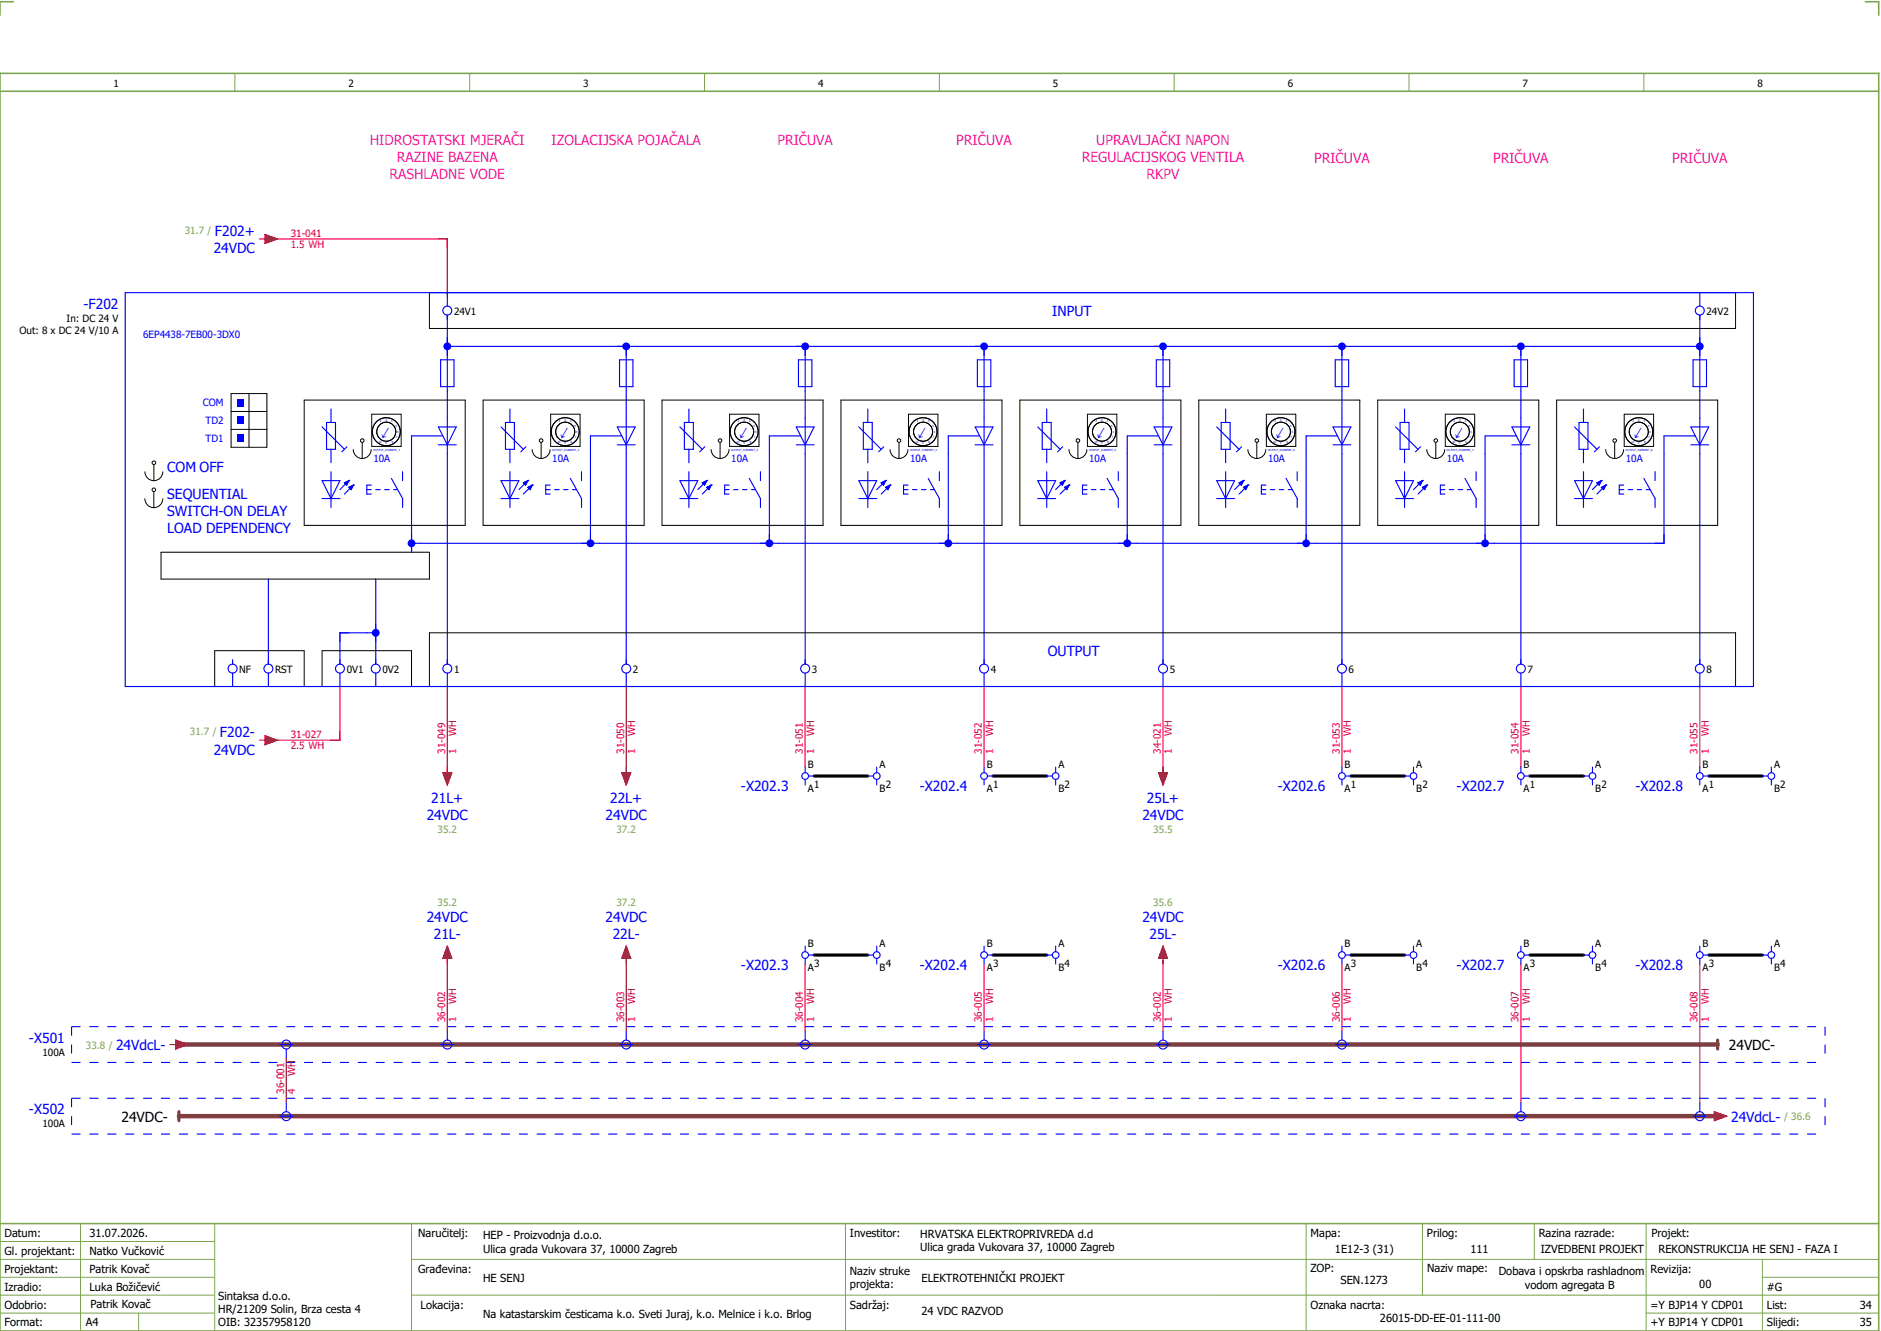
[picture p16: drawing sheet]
<svg xmlns="http://www.w3.org/2000/svg" width="421mm" height="297mm" viewBox="0 0 421 297" stroke-linecap="round" stroke-linejoin="round" font-family="sans-serif">
<defs><g id="words">
<g font-size="12.4" fill="#00f">
<text x="51.8" y="90.9">.</text>
<text x="51.8" y="94.8">.</text>
<text x="51.8" y="98.8">.</text>
</g>
<g font-size="3.1" fill="#f0f">
<text x="82.7" y="32.5">HIDROSTATSKI MJERAČI</text>
<text x="123.3" y="32.5">IZOLACIJSKA POJAČALA</text>
<text x="173.8" y="32.5">PRIČUVA</text>
<text x="213.8" y="32.5">PRIČUVA</text>
<text x="245.1" y="32.5">UPRAVLJAČKI NAPON</text>
<text x="87.1" y="40">RASHLADNE VODE</text>
<text x="88.7" y="36.3">RAZINE BAZENA</text>
<text x="241.8" y="36.3">REGULACIJSKOG VENTILA</text>
<text x="256.3" y="40">RKPV</text>
<text x="293.8" y="36.5">PRIČUVA</text>
<text x="333.8" y="36.5">PRIČUVA</text>
<text x="373.8" y="36.5">PRIČUVA</text>
</g>
<g font-size="3.1" fill="#00f">
<text x="48" y="52.6">F202+</text>
<text x="47.8" y="56.6">24VDC</text>
<text x="18.7" y="69">-F202</text>
<text x="235.3" y="70.7">INPUT</text>
<text x="87.2" y="96.4" transform="rotate(-150 87.2 96.4)">↑</text>
<text x="127.2" y="96.4" transform="rotate(-150 127.2 96.4)">↑</text>
<text x="167.2" y="96.4" transform="rotate(-150 167.2 96.4)">↑</text>
<text x="207.2" y="96.4" transform="rotate(-150 207.2 96.4)">↑</text>
<text x="247.2" y="96.4" transform="rotate(-150 247.2 96.4)">↑</text>
<text x="287.2" y="96.4" transform="rotate(-150 287.2 96.4)">↑</text>
<text x="327.2" y="96.4" transform="rotate(-150 327.2 96.4)">↑</text>
<text x="367.2" y="96.4" transform="rotate(-150 367.2 96.4)">↑</text>
<text x="37.4" y="105.5">COM OFF</text>
<text x="37.4" y="111.5">SEQUENTIAL</text>
<text x="37.4" y="115.3">SWITCH-ON DELAY</text>
<text x="37.4" y="119">LOAD DEPENDENCY</text>
<text x="234.2" y="146.5">OUTPUT</text>
<text x="49.2" y="164.6">F202-</text>
<text x="47.8" y="168.6">24VDC</text>
<text x="96.4" y="179.5">21L+</text>
<text x="136.4" y="179.5">22L+</text>
<text x="165.6" y="176.7">-X202.3</text>
<text x="205.6" y="176.7">-X202.4</text>
<text x="256.4" y="179.5">25L+</text>
<text x="285.6" y="176.7">-X202.6</text>
<text x="325.6" y="176.7">-X202.7</text>
<text x="365.6" y="176.7">-X202.8</text>
<text x="95.4" y="183.3">24VDC</text>
<text x="135.4" y="183.3">24VDC</text>
<text x="255.4" y="183.3">24VDC</text>
<text x="95.4" y="206">24VDC</text>
<text x="97" y="209.8">21L-</text>
<text x="135.4" y="206">24VDC</text>
<text x="137" y="209.8">22L-</text>
<text x="255.4" y="206">24VDC</text>
<text x="257" y="209.8">25L-</text>
<text x="165.6" y="216.7">-X202.3</text>
<text x="205.6" y="216.7">-X202.4</text>
<text x="285.6" y="216.7">-X202.6</text>
<text x="325.6" y="216.7">-X202.7</text>
<text x="365.6" y="216.7">-X202.8</text>
<text x="6.5" y="233">-X501</text>
<text x="25.9" y="234.6">24VdcL-</text>
<text x="6.5" y="249">-X502</text>
<text x="387" y="250.6">24VdcL-</text>
</g>
<g font-size="3.1">
<text x="386.5" y="234.6">24VDC-</text>
<text x="27.2" y="250.6">24VDC-</text>
</g>
<g font-size="2.5">
<text x="1" y="276.4">Datum:</text>
<text x="1" y="280.4">Gl. projektant:</text>
<text x="20" y="276.4">31.07.2026.</text>
<text x="20" y="280.4">Natko Vučković</text>
<text x="93.5" y="276.4">Naručitelj:</text>
<text x="108" y="276.9">HEP - Proizvodnja d.o.o.</text>
<text x="108" y="279.9">Ulica grada Vukovara 37, 10000 Zagreb</text>
<text x="190" y="276.4">Investitor:</text>
<text x="205.7" y="276.6">HRVATSKA ELEKTROPRIVREDA d.d</text>
<text x="205.7" y="279.6">Ulica grada Vukovara 37, 10000 Zagreb</text>
<text x="293" y="276.4">Mapa:</text>
<text x="298.4" y="279.9">1E12-3 (31)</text>
<text x="319" y="276.4">Prilog:</text>
<text x="328.7" y="279.9">111</text>
<text x="344" y="276.4">Razina razrade:</text>
<text x="344.4" y="279.9">IZVEDBENI PROJEKT</text>
<text x="369.2" y="276.3">Projekt:</text>
<text x="370.8" y="279.9">REKONSTRUKCIJA HE SENJ - FAZA I</text>
<text x="1" y="284.4">Projektant:</text>
<text x="20" y="284.4">Patrik Kovač</text>
<text x="93.5" y="284.4">Građevina:</text>
<text x="108" y="286.4">HE SENJ</text>
<text x="190" y="284.9">Naziv struke</text>
<text x="190" y="287.9">projekta:</text>
<text x="206" y="286.5">ELEKTROTEHNIČKI PROJEKT</text>
<text x="293" y="284.3">ZOP:</text>
<text x="299.7" y="286.9">SEN.1273</text>
<text x="319" y="284.3">Naziv mape:</text>
<text x="335.1" y="285">Dobava i opskrba rashladnom</text>
<text x="340.9" y="288">vodom agregata B</text>
<text x="369" y="284.4">Revizija:</text>
<text x="379.9" y="287.9">00</text>
<text x="1" y="288.4">Izradio:</text>
<text x="1" y="292.4">Odobrio:</text>
<text x="20" y="288.4">Luka Božičević</text>
<text x="20.2" y="292.3">Patrik Kovač</text>
<text x="48.8" y="290.4">Sintaksa d.o.o.</text>
<text x="48.8" y="293.4">HR/21209 Solin, Brza cesta 4</text>
<text x="94" y="292.4">Lokacija:</text>
<text x="190" y="292.4">Sadržaj:</text>
<text x="206" y="293.9">24 VDC RAZVOD</text>
<text x="293" y="292.4">Oznaka nacrta:</text>
<text x="369" y="292.4">=Y BJP14 Y CDP01</text>
<text x="395" y="292.4">List:</text>
<text x="395" y="288.4">#G</text>
<text x="415.8" y="292.4">34</text>
<text x="1" y="296.4">Format:</text>
<text x="19.2" y="296.4">A4</text>
<text x="48.8" y="296.4">OIB: 32357958120</text>
<text x="108" y="294.4">Na katastarskim česticama k.o. Sveti Juraj, k.o. Melnice i k.o. Brlog</text>
<text x="308.5" y="295.4">26015-DD-EE-01-111-00</text>
<text x="369" y="296.4">+Y BJP14 Y CDP01</text>
<text x="395" y="296.4">Slijedi:</text>
<text x="415.8" y="296.4">35</text>
</g>
<g font-size="2.2">
<text x="25.4" y="19.4">1</text>
<text x="77.9" y="19.4">2</text>
<text x="130.4" y="19.4">3</text>
<text x="182.9" y="19.4">4</text>
<text x="235.4" y="19.4">5</text>
<text x="287.9" y="19.4">6</text>
<text x="340.4" y="19.4">7</text>
<text x="392.9" y="19.4">8</text>
<text x="14.9" y="71.9">In: DC 24 V</text>
<text x="101.5" y="70.3">24V1</text>
<text x="381.5" y="70.3">24V2</text>
<text x="4.3" y="74.6">Out: 8 x DC 24 V/10 A</text>
<text x="53.5" y="150.3">NF</text>
<text x="61.5" y="150.3">RST</text>
<text x="77.5" y="150.3">0V1</text>
<text x="85.5" y="150.3">0V2</text>
<text x="101.5" y="150.3">1</text>
<text x="141.5" y="150.3">2</text>
<text x="181.5" y="150.3">3</text>
<text x="221.5" y="150.3">4</text>
<text x="261.5" y="150.3">5</text>
<text x="301.5" y="150.3">6</text>
<text x="341.5" y="150.3">7</text>
<text x="381.5" y="150.3">8</text>
<text x="180.6" y="171.5">B</text>
<text x="196.6" y="171.5">A</text>
<text x="220.6" y="171.5">B</text>
<text x="236.6" y="171.5">A</text>
<text x="300.6" y="171.5">B</text>
<text x="316.6" y="171.5">A</text>
<text x="340.6" y="171.5">B</text>
<text x="356.6" y="171.5">A</text>
<text x="380.6" y="171.5">B</text>
<text x="396.6" y="171.5">A</text>
<text x="180.6" y="176.9">A</text>
<text x="182" y="176">1</text>
<text x="196.6" y="177">B</text>
<text x="198" y="176">2</text>
<text x="220.6" y="176.9">A</text>
<text x="222" y="176">1</text>
<text x="236.6" y="177">B</text>
<text x="238" y="176">2</text>
<text x="300.6" y="176.9">A</text>
<text x="302" y="176">1</text>
<text x="316.6" y="177">B</text>
<text x="318" y="176">2</text>
<text x="340.6" y="176.9">A</text>
<text x="342" y="176">1</text>
<text x="356.6" y="177">B</text>
<text x="358" y="176">2</text>
<text x="380.6" y="176.9">A</text>
<text x="382" y="176">1</text>
<text x="396.6" y="177">B</text>
<text x="398" y="176">2</text>
<text x="180.6" y="211.5">B</text>
<text x="196.6" y="211.5">A</text>
<text x="220.6" y="211.5">B</text>
<text x="236.6" y="211.5">A</text>
<text x="300.6" y="211.5">B</text>
<text x="316.6" y="211.5">A</text>
<text x="340.6" y="211.5">B</text>
<text x="356.6" y="211.5">A</text>
<text x="380.6" y="211.5">B</text>
<text x="396.6" y="211.5">A</text>
<text x="180.6" y="216.9">A</text>
<text x="182" y="216">3</text>
<text x="196.6" y="217">B</text>
<text x="198" y="216">4</text>
<text x="220.6" y="216.9">A</text>
<text x="222" y="216">3</text>
<text x="236.6" y="217">B</text>
<text x="238" y="216">4</text>
<text x="300.6" y="216.9">A</text>
<text x="302" y="216">3</text>
<text x="316.6" y="217">B</text>
<text x="318" y="216">4</text>
<text x="340.6" y="216.9">A</text>
<text x="342" y="216">3</text>
<text x="356.6" y="217">B</text>
<text x="358" y="216">4</text>
<text x="380.6" y="216.9">A</text>
<text x="382" y="216">3</text>
<text x="396.6" y="217">B</text>
<text x="398" y="216">4</text>
<text x="9.5" y="235.9">100A</text>
<text x="9.5" y="251.9">100A</text>
</g>
<g font-size="2.2" fill="#7ca552">
<text x="41.3" y="52.3">31.7 /</text>
<text x="42.5" y="164.3">31.7 /</text>
<text x="97.8" y="186.1">35.2</text>
<text x="137.8" y="186.1">37.2</text>
<text x="257.8" y="186.1">35.5</text>
<text x="97.8" y="202.4">35.2</text>
<text x="137.8" y="202.4">37.2</text>
<text x="257.8" y="202.4">35.6</text>
<text x="19.2" y="234.3">33.8 /</text>
<text x="398.9" y="250.3">/ 36.6</text>
</g>
<g font-size="2.2" fill="#f00">
<text x="65" y="52.9">31-041</text>
<text x="65" y="55.4">1.5 WH</text>
<text x="65" y="164.9">31-027</text>
<text x="65" y="167.4">2.5 WH</text>
<text x="102" y="164.4" transform="rotate(-90 102 164.4)">WH</text>
<text x="142" y="164.4" transform="rotate(-90 142 164.4)">WH</text>
<text x="182" y="164.4" transform="rotate(-90 182 164.4)">WH</text>
<text x="222" y="164.4" transform="rotate(-90 222 164.4)">WH</text>
<text x="262" y="164.4" transform="rotate(-90 262 164.4)">WH</text>
<text x="302" y="164.4" transform="rotate(-90 302 164.4)">WH</text>
<text x="342" y="164.4" transform="rotate(-90 342 164.4)">WH</text>
<text x="382" y="164.4" transform="rotate(-90 382 164.4)">WH</text>
<text x="99.5" y="168.4" transform="rotate(-90 99.5 168.4)">31-049</text>
<text x="102" y="168.4" transform="rotate(-90 102 168.4)">1</text>
<text x="139.5" y="168.4" transform="rotate(-90 139.5 168.4)">31-050</text>
<text x="142" y="168.4" transform="rotate(-90 142 168.4)">1</text>
<text x="179.5" y="168.4" transform="rotate(-90 179.5 168.4)">31-051</text>
<text x="182" y="168.4" transform="rotate(-90 182 168.4)">1</text>
<text x="219.5" y="168.4" transform="rotate(-90 219.5 168.4)">31-052</text>
<text x="222" y="168.4" transform="rotate(-90 222 168.4)">1</text>
<text x="259.5" y="168.4" transform="rotate(-90 259.5 168.4)">34-021</text>
<text x="262" y="168.4" transform="rotate(-90 262 168.4)">1</text>
<text x="299.5" y="168.4" transform="rotate(-90 299.5 168.4)">31-053</text>
<text x="302" y="168.4" transform="rotate(-90 302 168.4)">1</text>
<text x="339.5" y="168.4" transform="rotate(-90 339.5 168.4)">31-054</text>
<text x="342" y="168.4" transform="rotate(-90 342 168.4)">1</text>
<text x="379.5" y="168.4" transform="rotate(-90 379.5 168.4)">31-055</text>
<text x="382" y="168.4" transform="rotate(-90 382 168.4)">1</text>
<text x="102" y="224.4" transform="rotate(-90 102 224.4)">WH</text>
<text x="142" y="224.4" transform="rotate(-90 142 224.4)">WH</text>
<text x="182" y="224.4" transform="rotate(-90 182 224.4)">WH</text>
<text x="222" y="224.4" transform="rotate(-90 222 224.4)">WH</text>
<text x="262" y="224.4" transform="rotate(-90 262 224.4)">WH</text>
<text x="302" y="224.4" transform="rotate(-90 302 224.4)">WH</text>
<text x="342" y="224.4" transform="rotate(-90 342 224.4)">WH</text>
<text x="382" y="224.4" transform="rotate(-90 382 224.4)">WH</text>
<text x="99.5" y="228.4" transform="rotate(-90 99.5 228.4)">36-002</text>
<text x="102" y="228.4" transform="rotate(-90 102 228.4)">1</text>
<text x="139.5" y="228.4" transform="rotate(-90 139.5 228.4)">36-003</text>
<text x="142" y="228.4" transform="rotate(-90 142 228.4)">1</text>
<text x="179.5" y="228.4" transform="rotate(-90 179.5 228.4)">36-004</text>
<text x="182" y="228.4" transform="rotate(-90 182 228.4)">1</text>
<text x="219.5" y="228.4" transform="rotate(-90 219.5 228.4)">36-005</text>
<text x="222" y="228.4" transform="rotate(-90 222 228.4)">1</text>
<text x="259.5" y="228.4" transform="rotate(-90 259.5 228.4)">36-002</text>
<text x="262" y="228.4" transform="rotate(-90 262 228.4)">1</text>
<text x="299.5" y="228.4" transform="rotate(-90 299.5 228.4)">36-006</text>
<text x="302" y="228.4" transform="rotate(-90 302 228.4)">1</text>
<text x="339.5" y="228.4" transform="rotate(-90 339.5 228.4)">36-007</text>
<text x="342" y="228.4" transform="rotate(-90 342 228.4)">1</text>
<text x="379.5" y="228.4" transform="rotate(-90 379.5 228.4)">36-008</text>
<text x="382" y="228.4" transform="rotate(-90 382 228.4)">1</text>
<text x="63.5" y="244.4" transform="rotate(-90 63.5 244.4)">36-001</text>
<text x="66" y="244.4" transform="rotate(-90 66 244.4)">4</text>
<text x="66" y="240.4" transform="rotate(-90 66 240.4)">WH</text>
</g>
<g font-size="2.2" fill="#00f">
<text x="32" y="75.6">6EP4438-7EB00-3DX0</text>
<text x="45.3" y="90.8">COM</text>
<text x="46" y="94.8">TD2</text>
<text x="46" y="98.8">TD1</text>
<text x="83.5" y="103.2">10A</text>
<text x="123.5" y="103.2">10A</text>
<text x="163.5" y="103.2">10A</text>
<text x="203.5" y="103.2">10A</text>
<text x="243.5" y="103.2">10A</text>
<text x="283.5" y="103.2">10A</text>
<text x="323.5" y="103.2">10A</text>
<text x="363.5" y="103.2">10A</text>
</g>
<g font-size=".6" fill="#00f">
<text x="84.9" y="94.4">2</text>
<text x="86.2" y="94.1">3</text>
<text x="87.5" y="94.4">4</text>
<text x="88.4" y="95.4">5</text>
<text x="124.9" y="94.4">2</text>
<text x="126.2" y="94.1">3</text>
<text x="127.5" y="94.4">4</text>
<text x="128.4" y="95.4">5</text>
<text x="164.9" y="94.4">2</text>
<text x="166.2" y="94.1">3</text>
<text x="167.5" y="94.4">4</text>
<text x="168.4" y="95.4">5</text>
<text x="204.9" y="94.4">2</text>
<text x="206.2" y="94.1">3</text>
<text x="207.5" y="94.4">4</text>
<text x="208.4" y="95.4">5</text>
<text x="244.9" y="94.4">2</text>
<text x="246.2" y="94.1">3</text>
<text x="247.5" y="94.4">4</text>
<text x="248.4" y="95.4">5</text>
<text x="284.9" y="94.4">2</text>
<text x="286.2" y="94.1">3</text>
<text x="287.5" y="94.4">4</text>
<text x="288.4" y="95.4">5</text>
<text x="324.9" y="94.4">2</text>
<text x="326.2" y="94.1">3</text>
<text x="327.5" y="94.4">4</text>
<text x="328.4" y="95.4">5</text>
<text x="364.9" y="94.4">2</text>
<text x="366.2" y="94.1">3</text>
<text x="367.5" y="94.4">4</text>
<text x="368.4" y="95.4">5</text>
<text x="83.5" y="100.8">OUTPUT_CURRENT_1</text>
<text x="84.7" y="99">10</text>
<text x="86.2" y="99.3">9</text>
<text x="87.6" y="98.9">8</text>
<text x="88.5" y="97.9">7</text>
<text x="88.8" y="96.7">6</text>
<text x="123.5" y="100.8">OUTPUT_CURRENT_2</text>
<text x="124.7" y="99">10</text>
<text x="126.2" y="99.3">9</text>
<text x="127.6" y="98.9">8</text>
<text x="128.5" y="97.9">7</text>
<text x="128.8" y="96.7">6</text>
<text x="163.5" y="100.8">OUTPUT_CURRENT_3</text>
<text x="164.7" y="99">10</text>
<text x="166.2" y="99.3">9</text>
<text x="167.6" y="98.9">8</text>
<text x="168.5" y="97.9">7</text>
<text x="168.8" y="96.7">6</text>
<text x="203.5" y="100.8">OUTPUT_CURRENT_4</text>
<text x="204.7" y="99">10</text>
<text x="206.2" y="99.3">9</text>
<text x="207.6" y="98.9">8</text>
<text x="208.5" y="97.9">7</text>
<text x="208.8" y="96.7">6</text>
<text x="243.5" y="100.8">OUTPUT_CURRENT_5</text>
<text x="244.7" y="99">10</text>
<text x="246.2" y="99.3">9</text>
<text x="247.6" y="98.9">8</text>
<text x="248.5" y="97.9">7</text>
<text x="248.8" y="96.7">6</text>
<text x="283.5" y="100.8">OUTPUT_CURRENT_6</text>
<text x="284.7" y="99">10</text>
<text x="286.2" y="99.3">9</text>
<text x="287.6" y="98.9">8</text>
<text x="288.5" y="97.9">7</text>
<text x="288.8" y="96.7">6</text>
<text x="323.5" y="100.8">OUTPUT_CURRENT_7</text>
<text x="324.7" y="99">10</text>
<text x="326.2" y="99.3">9</text>
<text x="327.6" y="98.9">8</text>
<text x="328.5" y="97.9">7</text>
<text x="328.8" y="96.7">6</text>
<text x="363.5" y="100.8">OUTPUT_CURRENT_8</text>
<text x="364.7" y="99">10</text>
<text x="366.2" y="99.3">9</text>
<text x="367.6" y="98.9">8</text>
<text x="368.5" y="97.9">7</text>
<text x="368.8" y="96.7">6</text>
</g>
</g></defs>
<path d="M0 16.4h420v281h-420zM3 .4h-3v3M417 .4h3v3M0 20.4h420M0 273.4h420" fill="none" stroke="#7ca552" stroke-width=".35"/>
<g fill="none" stroke="#7ca552" stroke-width=".22">
<path d="M52.5 16.4v4M105 16.4v4M157.5 16.4v4M210 16.4v4M262.5 16.4v4M315 16.4v4M367.5 16.4v4M0 277.4h48M18 273.4v24M48 273.4v24M92 273.4v24M189 273.4v24"/>
<path d="M292 273.4v23.8M318 273.4v16M343 273.4v8M368 273.4v23.8M0 281.4h48M0 285.4h47.8M0 293.4h47.8M31 293.4v4M47.8 289.4h-47.8M92 281.4h328M92 289.4h328M368 293.4h52"/>
<path d="M394 285.4h26M394 281.4v15.8"/>
</g>
<g fill="none" stroke="#00f" stroke-width=".25">
<path d="M100 70.4v9M102 77.4h38v2M142 77.4h78v2M180 77.4v2M222 77.4h38v2M262 77.4h38v2M302 77.4h38v2M342 77.4h36M380 70.4v9M100 87.4v6M140 87.4v6M180 87.4v6"/>
<path d="M220 87.4v6M260 87.4v6M300 87.4v6M340 87.4v6M380 87.4v6M92 101.4v22M100 101.4v47M132 101.4v20h-38M140 101.4v47M172 101.4v20h-38M180 101.4v47M212 101.4v20h-38"/>
<path d="M220 101.4v47M252 101.4v20h-38M260 101.4v47M292 101.4v20h-38M300 101.4v47M332 101.4v20h-38M340 101.4v47M372 101.4v20h-38M380 101.4v47M60 129.4v19M84 129.4v19M82 141.4h-6v7"/>
</g>
<g fill="none" stroke="#f00" stroke-width=".25">
<path d="M60 53.4h40v13M76 153.4v12h-16M100 153.4v20M140 153.4v20M180 153.4v18M220 153.4v18M260 153.4v20M300 153.4v18M340 153.4v18M380 153.4v18M100 214.4v16M140 214.4v16"/>
<path d="M180 215.4v15M220 215.4v15M260 214.4v16M300 215.4v15M340 215.4v31M380 215.4v31M64 236.4v10"/>
</g>
<path d="M40 233.4h344M40 249.4h344" fill="none" stroke="#7f3f3f" stroke-width="1"/>
<path d="M182 173.4h12M222 173.4h12M302 173.4h12M342 173.4h12M382 173.4h12M182 213.4h12M222 213.4h12M302 213.4h12M342 213.4h12M382 213.4h12" fill="none" stroke="#000" stroke-width=".7"/>
<path d="M36 123.4h60v6h-60z" fill="none" stroke="#000" stroke-width=".22"/>
<circle cx="180" cy="77.4" r=".88" fill="#00f"/>
<path d="M100 75.4v4M100 77.4h2" fill="none" stroke="#00f" stroke-width=".25"/>
<circle cx="100" cy="77.4" r=".88" fill="#00f"/>
<path d="M138 77.4h4M140 77.4v2" fill="none" stroke="#00f" stroke-width=".25"/>
<circle cx="140" cy="77.4" r=".88" fill="#00f"/>
<path d="M48 145.4h20v8h-20zM72 145.4h20v8h-20z" fill="none" stroke="#000" stroke-width=".22"/>
<path d="M92 119.4v4M92 121.4h2" fill="none" stroke="#00f" stroke-width=".25"/>
<circle cx="92" cy="121.4" r=".88" fill="#00f"/>
<path d="M132 119.4v2M130 121.4h4" fill="none" stroke="#00f" stroke-width=".25"/>
<circle cx="132" cy="121.4" r=".88" fill="#00f"/>
<path d="M172 119.4v2M170 121.4h4" fill="none" stroke="#00f" stroke-width=".25"/>
<circle cx="172" cy="121.4" r=".88" fill="#00f"/>
<path d="M84 139.4v4M82 141.4h2" fill="none" stroke="#00f" stroke-width=".25"/>
<circle cx="84" cy="141.4" r=".88" fill="#00f"/>
<path d="M292 119.4v2M290 121.4h4" fill="none" stroke="#00f" stroke-width=".25"/>
<circle cx="292" cy="121.4" r=".88" fill="#00f"/>
<path d="M332 119.4v2M372 119.4v2h-2M330 121.4h4" fill="none" stroke="#00f" stroke-width=".25"/>
<circle cx="332" cy="121.4" r=".88" fill="#00f"/>
<path d="M212 119.4v2M210 121.4h4" fill="none" stroke="#00f" stroke-width=".25"/>
<circle cx="212" cy="121.4" r=".88" fill="#00f"/>
<path d="M252 119.4v2M250 121.4h4" fill="none" stroke="#00f" stroke-width=".25"/>
<circle cx="252" cy="121.4" r=".88" fill="#00f"/>
<path d="M218 77.4h4M220 77.4v2" fill="none" stroke="#00f" stroke-width=".25"/>
<circle cx="220" cy="77.4" r=".87" fill="#00f"/>
<path d="M258 77.4h4M260 77.4v2" fill="none" stroke="#00f" stroke-width=".25"/>
<circle cx="260" cy="77.4" r=".87" fill="#00f"/>
<path d="M298 77.4h4M300 77.4v2" fill="none" stroke="#00f" stroke-width=".25"/>
<circle cx="300" cy="77.4" r=".88" fill="#00f"/>
<path d="M338 77.4h4M340 77.4v2" fill="none" stroke="#00f" stroke-width=".25"/>
<circle cx="340" cy="77.4" r=".88" fill="#00f"/>
<path d="M378 77.4h2M380 75.4v4" fill="none" stroke="#00f" stroke-width=".25"/>
<circle cx="380" cy="77.4" r=".87" fill="#00f"/>
<g fill="none" stroke="#000" stroke-width=".22">
<path d="M96 65.4h292v8h-292zM51.7 87.9h8v12h-8zM51.7 91.9h8M51.7 95.9h8M55.7 87.9v12M68 89.4h36v28h-36zM81 98.9v3.5M83.1 92.5h6.6v7.2h-6.6zM108 89.4h36v28h-36zM121 98.9v3.5M123.1 92.5h6.6v7.2h-6.6zM148 89.4h36v28h-36z"/>
<path d="M161 98.9v3.5M163.1 92.5h6.6v7.2h-6.6zM188 89.4h36v28h-36zM201 98.9v3.5M203.1 92.5h6.6v7.2h-6.6zM228 89.4h36v28h-36zM241 98.9v3.5M243.1 92.5h6.6v7.2h-6.6zM268 89.4h36v28h-36zM281 98.9v3.5M283.1 92.5h6.6v7.2h-6.6zM308 89.4h36v28h-36z"/>
<path d="M321 98.9v3.5M323.1 92.5h6.6v7.2h-6.6zM348 89.4h36v28h-36zM361 98.9v3.5M363.1 92.5h6.6v7.2h-6.6zM32.4 111.4a2 2 0 0 0 2 2 2 2 0 0 0 2-2M32.4 105.4a2 2 0 0 0 2 2 2 2 0 0 0 2-2M34.4 109.9v3.5M34.4 103.9v3.5M79 100.4a2 2 0 0 0 2 2 2 2 0 0 0 2-2M119 100.4a2 2 0 0 0 2 2 2 2 0 0 0 2-2M159 100.4a2 2 0 0 0 2 2 2 2 0 0 0 2-2"/>
<path d="M199 100.4a2 2 0 0 0 2 2 2 2 0 0 0 2-2M239 100.4a2 2 0 0 0 2 2 2 2 0 0 0 2-2M279 100.4a2 2 0 0 0 2 2 2 2 0 0 0 2-2M319 100.4a2 2 0 0 0 2 2 2 2 0 0 0 2-2M359 100.4a2 2 0 0 0 2 2 2 2 0 0 0 2-2M96 141.4h292v12h-292z"/>
<circle cx="81" cy="98.4" r=".4"/>
<circle cx="86.4" cy="96.5" r="2.13"/>
<circle cx="86.4" cy="96.5" r="3.1"/>
<circle cx="121" cy="98.4" r=".4"/>
<circle cx="126.4" cy="96.5" r="2.13"/>
<circle cx="126.4" cy="96.5" r="3.1"/>
<circle cx="161" cy="98.4" r=".4"/>
<circle cx="166.4" cy="96.5" r="2.13"/>
<circle cx="166.4" cy="96.5" r="3.1"/>
<circle cx="201" cy="98.4" r=".4"/>
<circle cx="206.4" cy="96.5" r="3.1"/>
<circle cx="206.4" cy="96.5" r="2.13"/>
<circle cx="241" cy="98.4" r=".4"/>
<circle cx="246.4" cy="96.5" r="3.1"/>
<circle cx="246.4" cy="96.5" r="2.13"/>
<circle cx="281" cy="98.4" r=".4"/>
<circle cx="286.4" cy="96.5" r="2.13"/>
<circle cx="286.4" cy="96.5" r="3.1"/>
<circle cx="321" cy="98.4" r=".4"/>
<circle cx="326.4" cy="96.5" r="2.13"/>
<circle cx="326.4" cy="96.5" r="3.1"/>
<circle cx="361" cy="98.4" r=".4"/>
<circle cx="366.4" cy="96.5" r="3.1"/>
<circle cx="366.4" cy="96.5" r="2.13"/>
<circle cx="34.4" cy="109.4" r=".4"/>
<circle cx="34.4" cy="103.4" r=".4"/>
</g>
<g fill="none" stroke="#00f" stroke-width=".25">
<path d="M28 65.4h364v88h-364zM100 65.4v3M100 70.4v1M100 79.4v8M140 79.4v8M180 79.4v8M220 79.4v8M260 79.4v8M300 79.4v8M340 79.4v8M380 65.4v3M380 70.4v1"/>
<path d="M380 79.4v8M72 95.4l5 5M73 94.4h2v6h-2zM74 91.4v3M77.6 99.8l-1.2 1.2M98 95.4h4l-2 4zM98 99.4h4M98.5 80.4h3v6h-3zM99 97.4h-7v4M100 93.4v8M112 95.4l5 5M113 94.4h2v6h-2z"/>
<path d="M114 91.4v3M117.6 99.8l-1.2 1.2M138 95.4h4l-2 4zM138 99.4h4M138.5 80.4h3v6h-3zM139 97.4h-7v4M140 93.4v8M152 95.4l5 5M153 94.4h2v6h-2zM154 91.4v3M157.6 99.8l-1.2 1.2M178 95.4h4l-2 4z"/>
<path d="M178 99.4h4M178.5 80.4h3v6h-3zM179 97.4h-7v4M180 93.4v8M192 95.4l5 5M193 94.4h2v6h-2zM194 91.4v3M197.6 99.8l-1.2 1.2M218 95.4h4l-2 4zM218 99.4h4M218.5 80.4h3v6h-3zM219 97.4h-7v4"/>
<path d="M220 93.4v8M232 95.4l5 5M233 94.4h2v6h-2zM234 91.4v3M237.6 99.8l-1.2 1.2M258 95.4h4l-2 4zM258 99.4h4M258.5 80.4h3v6h-3zM259 97.4h-7v4M260 93.4v8M272 95.4l5 5M273 94.4h2v6h-2z"/>
<path d="M274 91.4v3M277.6 99.8l-1.2 1.2M298 95.4h4l-2 4zM298 99.4h4M298.5 80.4h3v6h-3zM299 97.4h-7v4M300 93.4v8M312 95.4l5 5M313 94.4h2v6h-2zM314 91.4v3M317.6 99.8l-1.2 1.2M338 95.4h4l-2 4z"/>
<path d="M338 99.4h4M338.5 80.4h3v6h-3zM339 97.4h-7v4M340 93.4v8M352 95.4l5 5M353 94.4h2v6h-2zM354 91.4v3M357.6 99.8l-1.2 1.2M378 95.4h4l-2 4zM378 99.4h4M378.5 80.4h3v6h-3zM379 97.4h-7v4"/>
<path d="M380 93.4v8M72 107.4h4l-2 4zM72 111.4h4M74 100.4v3M74 105.4v8M77 107.9l1-.5-.5 1zM78 107.4h.1M78 108.9l1-.5-.5 1zM78 107.4l-2 2M79 108.4h.1M79 108.4l-2 2M82 109.4h1"/>
<path d="M83 108.4h-1v2h1M84 109.4h1M86 109.4h1M87.5 106.9l2.5 4.5v2M88 109.4h.9M90 105.4v2M112 107.4h4l-2 4zM112 111.4h4M114 100.4v3M114 105.4v8M117 107.9l1-.5-.5 1zM118 107.4h.1"/>
<path d="M118 108.9l1-.5-.5 1zM118 107.4l-2 2M119 108.4h.1M119 108.4l-2 2M122 109.4h1M123 108.4h-1v2h1M124 109.4h1M126 109.4h1M127.5 106.9l2.5 4.5v2M128 109.4h.9M130 105.4v2M152 107.4h4l-2 4z"/>
<path d="M152 111.4h4M154 100.4v3M154 105.4v8M157 107.9l1-.5-.5 1zM158 107.4h.1M158 108.9l1-.5-.5 1zM158 107.4l-2 2M159 108.4h.1M159 108.4l-2 2M162 109.4h1M163 108.4h-1v2h1M164 109.4h1"/>
<path d="M166 109.4h1M167.5 106.9l2.5 4.5v2M168 109.4h.9M170 105.4v2M192 107.4h4l-2 4zM192 111.4h4M194 100.4v3M194 105.4v8M197 107.9l1-.5-.5 1zM198 107.4h.1M198 108.9l1-.5-.5 1zM198 107.4l-2 2"/>
<path d="M199 108.4h.1M199 108.4l-2 2M202 109.4h1M203 108.4h-1v2h1M204 109.4h1M206 109.4h1M207.5 106.9l2.5 4.5v2M208 109.4h.9M210 105.4v2M232 107.4h4l-2 4zM232 111.4h4M234 100.4v3"/>
<path d="M234 105.4v8M237 107.9l1-.5-.5 1zM238 107.4h.1M238 108.9l1-.5-.5 1zM238 107.4l-2 2M239 108.4h.1M239 108.4l-2 2M242 109.4h1M243 108.4h-1v2h1M244 109.4h1M246 109.4h1M247.5 106.9l2.5 4.5v2"/>
<path d="M248 109.4h.9M250 105.4v2M272 107.4h4l-2 4zM272 111.4h4M274 100.4v3M274 105.4v8M277 107.9l1-.5-.5 1zM278 107.4h.1M278 108.9l1-.5-.5 1zM278 107.4l-2 2M279 108.4h.1M279 108.4l-2 2"/>
<path d="M282 109.4h1M283 108.4h-1v2h1M284 109.4h1M286 109.4h1M287.5 106.9l2.5 4.5v2M288 109.4h.9M290 105.4v2M312 107.4h4l-2 4zM312 111.4h4M314 100.4v3M314 105.4v8M317 107.9l1-.5-.5 1z"/>
<path d="M318 107.4h.1M318 108.9l1-.5-.5 1zM318 107.4l-2 2M319 108.4h.1M319 108.4l-2 2M322 109.4h1M323 108.4h-1v2h1M324 109.4h1M326 109.4h1M327.5 106.9l2.5 4.5v2M328 109.4h.9M330 105.4v2"/>
<path d="M352 107.4h4l-2 4zM352 111.4h4M354 100.4v3M354 105.4v8M357 107.9l1-.5-.5 1zM358 107.4h.1M358 108.9l1-.5-.5 1zM358 107.4l-2 2M359 108.4h.1M359 108.4l-2 2M362 109.4h1M363 108.4h-1v2h1"/>
<path d="M364 109.4h1M366 109.4h1M367.5 106.9l2.5 4.5v2M368 109.4h.9M370 105.4v2M52 147.4v1M52 150.4v3M60 147.4v1M60 150.4v3M76 147.4v1M76 150.4v3M84 147.4v1"/>
<path d="M84 150.4v3M100 147.4v1M100 150.4v3M140 147.4v1M140 150.4v3M180 147.4v1M180 150.4v3M220 147.4v1M220 150.4v3M260 147.4v1M260 150.4v3M300 147.4v1"/>
<path d="M300 150.4v3M340 147.4v1M340 150.4v3M380 147.4v1M380 150.4v3M180 171.4v1.2M180 174.1v1.3M180.7 173.4h1.3M194 173.4h1.3M196 171.4v1.2M196 174.1v1.3M220 171.4v1.2"/>
<path d="M220 174.1v1.3M220.7 173.4h1.3M234 173.4h1.2M236 171.4v1.2M236 174.1v1.3M300 171.4v1.2M300 174.1v1.3M300.8 173.4h1.2M314 173.4h1.2M316 171.4v1.2M316 174.1v1.3M340 171.4v1.2"/>
<path d="M340 174.1v1.3M340.8 173.4h1.2M354 173.4h1.3M356 171.4v1.2M356 174.1v1.3M380 171.4v1.2M380 174.1v1.3M380.7 173.4h1.3M394 173.4h1.2M396 171.4v1.2M396 174.1v1.3M180 211.4v1.2"/>
<path d="M180 214.1v1.3M180.7 213.4h1.3M194 213.4h1.3M196 211.4v1.2M196 214.1v1.3M220 211.4v1.2M220 214.1v1.3M220.7 213.4h1.3M234 213.4h1.2M236 211.4v1.2M236 214.1v1.3M300 211.4v1.2"/>
<path d="M300 214.1v1.3M300.8 213.4h1.2M314 213.4h1.2M316 211.4v1.2M316 214.1v1.3M340 211.4v1.2M340 214.1v1.3M340.8 213.4h1.2M354 213.4h1.3M356 211.4v1.2M356 214.1v1.3M380 211.4v1.2"/>
<path d="M380 214.1v1.3M380.7 213.4h1.3M394 213.4h1.2M396 211.4v1.2M396 214.1v1.3M62.5 233.4h3M64 234.4v2M98.5 233.4h3M100 230.4v2M138.5 233.4h3M140 230.4v2M178.5 233.4h3"/>
<path d="M180 230.4v2M218.5 233.4h3M220 230.4v2M258.5 233.4h3M260 230.4v2M298.5 233.4h3M300 230.4v2M62.5 249.4h3M64 246.4v2M338.5 249.4h3M340 246.4v2M378.5 249.4h3"/>
<path d="M380 246.4v2"/>
<circle cx="100" cy="69.4" r="1"/>
<circle cx="380" cy="69.4" r="1"/>
<circle cx="52" cy="149.4" r="1"/>
<circle cx="60" cy="149.4" r="1"/>
<circle cx="76" cy="149.4" r="1"/>
<circle cx="84" cy="149.4" r="1"/>
<circle cx="100" cy="149.4" r="1"/>
<circle cx="140" cy="149.4" r="1"/>
<circle cx="180" cy="149.4" r="1"/>
<circle cx="220" cy="149.4" r="1"/>
<circle cx="260" cy="149.4" r="1"/>
<circle cx="300" cy="149.4" r="1"/>
<circle cx="340" cy="149.4" r="1"/>
<circle cx="380" cy="149.4" r="1"/>
<circle cx="180" cy="173.4" r=".75"/>
<circle cx="196" cy="173.4" r=".75"/>
<circle cx="220" cy="173.4" r=".75"/>
<circle cx="236" cy="173.4" r=".75"/>
<circle cx="300" cy="173.4" r=".75"/>
<circle cx="316" cy="173.4" r=".75"/>
<circle cx="340" cy="173.4" r=".75"/>
<circle cx="356" cy="173.4" r=".75"/>
<circle cx="380" cy="173.4" r=".75"/>
<circle cx="396" cy="173.4" r=".75"/>
<circle cx="180" cy="213.4" r=".75"/>
<circle cx="196" cy="213.4" r=".75"/>
<circle cx="220" cy="213.4" r=".75"/>
<circle cx="236" cy="213.4" r=".75"/>
<circle cx="300" cy="213.4" r=".75"/>
<circle cx="316" cy="213.4" r=".75"/>
<circle cx="340" cy="213.4" r=".75"/>
<circle cx="356" cy="213.4" r=".75"/>
<circle cx="380" cy="213.4" r=".75"/>
<circle cx="396" cy="213.4" r=".75"/>
<circle cx="64" cy="233.4" r="1"/>
<circle cx="100" cy="233.4" r="1"/>
<circle cx="140" cy="233.4" r="1"/>
<circle cx="180" cy="233.4" r="1"/>
<circle cx="220" cy="233.4" r="1"/>
<circle cx="260" cy="233.4" r="1"/>
<circle cx="300" cy="233.4" r="1"/>
<circle cx="64" cy="249.4" r="1"/>
<circle cx="340" cy="249.4" r="1"/>
<circle cx="380" cy="249.4" r="1"/>
</g>
<g fill="#00f" stroke="#00f" stroke-width=".22">
<path d="M78 108.9l1-.5-.5 1z"/>
<path d="M77 107.9l1-.5-.5 1z"/>
<path d="M118 108.9l1-.5-.5 1z"/>
<path d="M117 107.9l1-.5-.5 1z"/>
<path d="M158 108.9l1-.5-.5 1z"/>
<path d="M157 107.9l1-.5-.5 1z"/>
<path d="M198 108.9l1-.5-.5 1z"/>
<path d="M197 107.9l1-.5-.5 1z"/>
<path d="M238 108.9l1-.5-.5 1z"/>
<path d="M237 107.9l1-.5-.5 1z"/>
<path d="M278 108.9l1-.5-.5 1z"/>
<path d="M277 107.9l1-.5-.5 1z"/>
<path d="M318 108.9l1-.5-.5 1z"/>
<path d="M317 107.9l1-.5-.5 1z"/>
<path d="M358 108.9l1-.5-.5 1z"/>
<path d="M357 107.9l1-.5-.5 1z"/>
</g>
<g fill="none" stroke="#f00" stroke-width=".25">
<path d="M58 53.4h1.3M59.3 52.4l2.7 1-2.7 1zM98 53.4h2v2M58 165.4h1.3M59.3 164.4l2.7 1-2.7 1zM76 163.4v2h-2M99 172.6h2l-1 2.8zM100 171.4v1.2M139 172.6h2l-1 2.8zM140 171.4v1.2M259 172.6h2l-1 2.8zM260 171.4v1.2"/>
<path d="M100 214.1v1.3M100 211.4l1 2.7h-2zM140 211.4l1 2.7h-2zM140 214.1v1.3M260 214.1v1.3M260 211.4l1 2.7h-2zM38 233.4h1.3M39.3 232.4l2.7 1-2.7 1zM382 249.4h1.3M383.3 248.4l2.7 1-2.7 1z"/>
</g>
<path d="M384 232.4v2M40 248.4v2" fill="none" stroke="#7f3f3f" stroke-width=".7"/>
<path d="M16 237.4h392M16 229.4h392M16 229.4v8M408 229.4v8M16 253.4h392M16 245.4h392M16 245.4v8M408 245.4v8" fill="none" stroke="#00f" stroke-width=".25" stroke-dasharray="2 2" stroke-linecap="butt"/>
<g fill="#f00" stroke="#f00" stroke-width=".22">
<path d="M259 172.6h2l-1 2.8z"/>
<path d="M99 172.6h2l-1 2.8z"/>
<path d="M100 211.4l1 2.7h-2z"/>
<path d="M59.3 164.4l2.7 1-2.7 1z"/>
<path d="M59.3 52.4l2.7 1-2.7 1z"/>
<path d="M39.3 232.4l2.7 1-2.7 1z"/>
<path d="M383.3 248.4l2.7 1-2.7 1z"/>
<path d="M260 211.4l1 2.7h-2z"/>
<path d="M139 172.6h2l-1 2.8z"/>
<path d="M140 211.4l1 2.7h-2z"/>
</g>
<use href="#words"/>
</svg>
